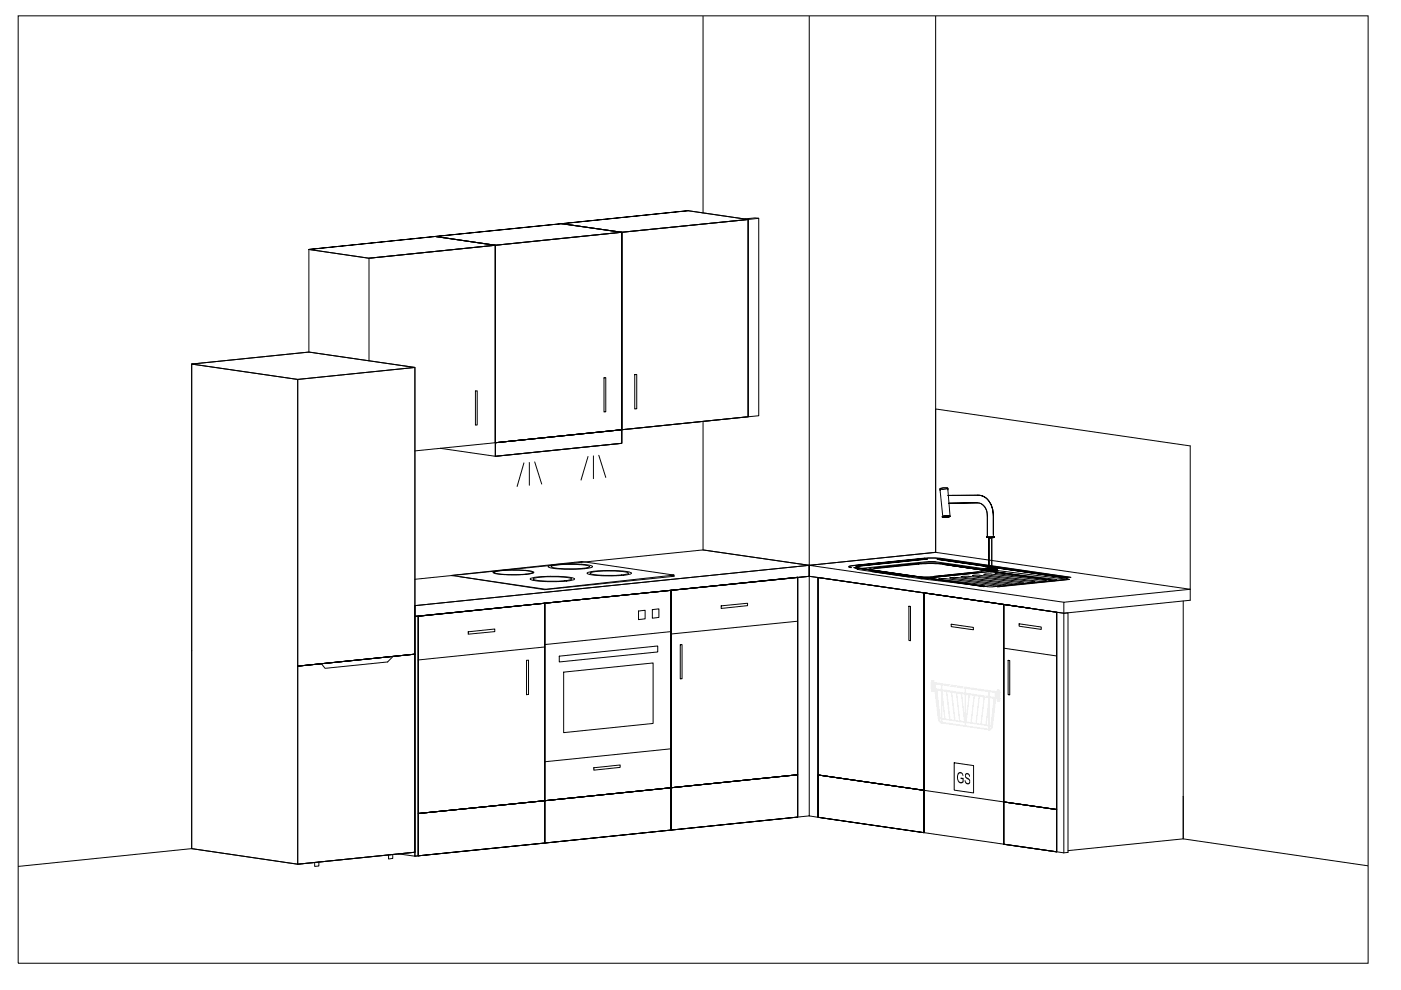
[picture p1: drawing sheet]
<svg xmlns="http://www.w3.org/2000/svg" width="297mm" height="210mm" viewBox="0 0 297 210" stroke-linecap="round" stroke-linejoin="round" font-family="sans-serif">
<defs><g id="words">
<text font-size="3.6" x="202.8" y="165.9" transform="rotate(8 202.8 165.9)">GS</text>
</g></defs>
<!-- layer: 0 -->
<g fill="none" stroke="#000" stroke-width=".21">
<path d="M3.9 3.4h286.2v200.8h-286.2zM149.1 3.4v41.7M171.6 3.4v118.8v-2.3l26.8-2.8M198.4 3.4v113.7M158.6 46.5l2.3-.2v41.9l-2.3 .2M160.9 46.3l-.8-.1-2.2 .2M149.1 89.3v27.3l22.5 3.3-83.6 8.5v2.3l83.6-8.5 54 7.8M198.4 117.1l-26.8 2.8 54 7.8M198.4 117.1v-30.4l53.9 7.8v30.4l-26.7 2.8v2.3M198.4 117.1l53.9 7.8v2.4l-26.7 2.7M199.3 103.9l.6 5.7M201 103.7l.4 5.7"/>
<path d="M88 122.8l61.1-6.2 22.5 3.3v2.3l-83.6 8.5M88 128.4l83.6-8.5v2.3l-83.6 8.5zM88 130.7h.7v50.8h-.7M88 130.7h.7v50.8h-.7zM88.7 130.7h-.7v50.8l-3.5-.5M97.5 121.8l-1.9 .2 19.9 3 2-.2M142.9 121.9v.3M223.7 123.1l-22.5-3.3 22.5 3.3M225.6 130l.8-.1v50.8l-.8 .1M40.6 179.9l-36.7 3.8M171.6 173v-50.8l1.8 .2v50.9l-1.8-.3-2.5 .2M173.4 164.3l22.5 3.3v8.9l-22.5-3.2z"/>
<path d="M195.9 176.5l29.7 4.3M212.8 179v-50.8l-16.9-2.5 29.7 4.3v50.8M250.9 177.9l39.1 5.7"/>
</g>
<!-- layer: BASE -->
<g fill="none" stroke="#000" stroke-width=".21">
<path d="M123.4 119.1l19.5 2.8-27.2 3-18.2-2.6M194.9 119.4h3.6l1.4 .1M194.9 119.4l-10 1.1-.8 .2 .3 .2 .5 .1M198.7 118.5l27.6 4-27.6-4M198.7 118.6l27.6 4-27.6-4M198.9 118.5l27.6 4.1M199 118.5l27.5 4M199.3 103.7l.6-.3h.9l.2 .5M199.3 103.6l.6-.2 1.1 .1-1 .3zM199.3 103.7v.3M199.8 109.6l.9-.2h.7l-.9 .3zM199.9 119.5l8.1 1.2a.4 .4 0 0 1 .6 .3l-.7 .2-10 1"/>
<path d="M199.9 109.5l-.1 .1 .4 .1 1-.1-.5 .1a.6 .6 0 0 1-.9-.2l.3-.1zM199.9 119.5l7.9 1.2-7.9-1.1M199.9 109.6l.5-.2h.9l-.6 .3zM200 109.7h.1M200.1 109.4h1.4l-.4 .2 .3-.2zM201.1 106.7l6.1-.1-6.1 .1M207.2 106.6a2.44 2.44 0 0 1 2.1 2.8v4.5M207.3 105a3.5 3.5 0 0 1 3.2 3.5l.1 .8a4.2 4.2 0 0 0-2.7-4.3zM207.3 105h-6.3M209.2 113.8l.7 .2 .9-.1-.9 .1zM209.2 113.8l.3 .2 1.3-.1-1.3 .1zM209.3 113.9l1.5-.1z"/>
<path d="M209.4 113.9l1.4-.1zM209.4 113.9l1.3-.1zM209.7 114l1.1-.2-1.1 .2h1zM209.7 113.9l1-.1zM210.3 114.3v6.2M210.6 113.3v-4v4.5M104.5 121.3a20.1 20.1 0 0 1 8.6 0l.1 .1a20.1 20.1 0 0 1-8.6 .1zM104.8 121.3a19.4 19.4 0 0 1 8.1 0v.1a19.4 19.4 0 0 1-8.1 0zM112.5 122.6a23.8 23.8 0 0 1 9.2 0l.1 .1a6.2 6.2 0 0 1-3.3 .6 21.3 21.3 0 0 1-6-.4l-.1-.1zM113 122.7a19.4 19.4 0 0 1 8.1 0l.1 .1a19.4 19.4 0 0 1-8.1 0zM115.5 127.9l26.8-2.7v41.8l-26.8 2.8zM116.3 120a23.8 23.8 0 0 1 9.2 0l.1 .1a6.2 6.2 0 0 1-3.3 .6 21.3 21.3 0 0 1-6-.4l-.1-.2z"/>
<path d="M116.9 120.1a19.4 19.4 0 0 1 8.1 0v.1a19.4 19.4 0 0 1-8.1 0zM118.6 139.1l20.8-2.1v1.2l-20.8 2.1zM124.6 121.4a23.8 23.8 0 0 1 9.2 0l.1 .1a6.2 6.2 0 0 1-3.3 .6 21.3 21.3 0 0 1-6-.4l-.1-.2zM125.1 121.5a19.4 19.4 0 0 1 8.1-.1v.2a19.4 19.4 0 0 1-8 0zM135.4 129.6l1.4-.2v1.8l-1.4 .2zM138.3 129.3l1.4-.2v1.8l-1.4 .2zM142.3 133.9l-26.8 2.8M142.9 122.2l-25.4 2.6M173.4 122.4l22.5 3.3v41.9l-22.5-3.3zM180.5 120.3l-.5-.2 .8-.2 15.2-1.6-15.2 1.6-.8 .3 .5 .2M181 120.3l27.8 4-27.7-3.9M181.4 120.1l15.2-1.6z"/>
<path d="M184.9 121.1l7.9 1.1v.2l-7.9-1.2zM184.9 121l8.8 1.3 4.2-.1M184.9 121l8 1.3zM185.3 120.5l9.5-1v.1v-.1l1.2-.1h2.2l9.7 1.4-8.2-1.2-1.9-.1-2.7 .1-9.8 1zM185.4 120.4l9.5-1zM192.7 128.5l.3 .1v7.3l-.3-.1zM196.1 122.6l-.9 .1 14.5 1.7 16-1.5M197.2 122.5l-1.1 .1M197.2 122.5l.5 .1h-1.6M197.9 122.2l9.5-.9zM198 122.3l9.4-1zM199 122.7h1.2l12.1 1.4-1.6 .1z"/>
<path d="M201.3 122.5l1.6-.1 11.8 1.5-1.3 .1zM203.8 122.3l1.5-.1 11.7 1.5-1.4 .1zM206.2 122l1.4-.1 11.9 1.5-1.5 .1zM208.6 121.8l1.4-.1 11.9 1.5h-1.6zM208.6 120.6l2.1 .1 .6-.1-2.1 .1-.6-.1 .7-.1 2 .1-2-.1-.7 .1a5.8 5.8 0 0 1 2.8 0 5.8 5.8 0 0 1-2.8 0zM208.6 120.6a5.8 5.8 0 0 0 2.8 0M208.6 120.6a5.8 5.8 0 0 1 2.8 0M208.6 120.6v.2M208.6 120.8l2-.1 .8 .1a5.8 5.8 0 0 1-2.8 0zM209.6 121.2l-12.4 1.3M209.7 120.7v-6.7v6.7M210.7 121.1l-1.1 .1"/>
<path d="M210.7 121.1l.9-.1-13.4-1.9h-1.3l-15.2 1.6 13.5 2 .9-.1M210.7 121.1l.6 .1-.8 .1-.9-.1M210.7 121.1l.9-.1 14.2 1.7M211.4 120.6v.2v-.2M224.1 122.9l-11.8-1.5-1.4 .2 11.8 1.4h1.2M226.7 122.8l-15.2 1.6 15.2-1.5M227 122.4l-27.5-4-3.5-.1 3.5 .2 27.5 3.9M119.5 142.5l19-1.9v12.8l-19 1.9zM142.3 158.8l-26.8 2.7M115.5 169.8l26.8-2.8v9l-26.8 2.7zM125.9 162.8l5.6-.6v.5l-5.6 .6z"/>
</g>
<!-- layer: TOP - 600_1 -->
<g fill="none" stroke="#000" stroke-width=".21">
<path d="M65.5 52.9l12.7 1.9v21.7M78.2 54.8l26.8-2.8v41.9M92.3 50.1l12.7 1.9v41.9l-17 1.7M92.3 50.1l-26.8 2.8 12.7 1.9 26.8-2.8-12.7-1.9-26.8 2.8v21.7M105 52l26.8-2.8v41.9l-26.8 2.8zM119.1 47.4l26.8-2.7 12.7 1.8-26.8 2.7-12.7-1.8 26.8-2.7 12.7 1.8v41.9l-26.8 2.7v-41.9zM119.1 47.4l12.7 1.8v41.9l-26.8 2.8v-41.9l-12.7-1.9M119.1 47.4l-26.8 2.7 12.7 1.9 26.8-2.8-12.7-1.8-26.8 2.7M131.8 49.2l26.8-2.7v41.9l-26.8 2.7zM40.6 77.2l24.9-2.6 22.5 3.3-24.9 2.5zM65.5 74.6l22.5 3.3v60.8M65.5 74.6l-24.9 2.6v60.8"/>
<path d="M105 93.9v2.8l-11.7-1.6M131.8 91.1l-26.8 2.8 26.8-2.8v2.9l-26.8 2.7v-2.8M131.8 91.1v2.9l-26.8 2.7M40.6 138v-60.8l22.5 3.2v60.8l24.9-2.5-24.9 2.5M40.6 138v41.9l22.5 3.3 24.9-2.5M40.6 138v41.9l22.5 3.3M88 138.7v-60.8l-24.9 2.5v60.8M88 138.7l-24.9 2.5 24.9-2.5v42M88 138.7v42l-24.9 2.5v-42M88.7 130.7l26.8-2.8-26.8 2.8v41.8l26.8-2.7v-41.9v41.9l-26.8 2.7zM115.5 127.9l26.8-2.7-26.8 2.7v41.9l26.8-2.8v-41.8v41.8l-26.8 2.8zM142.3 125.2l26.8-2.8-26.8 2.8v41.8l26.8-2.7v-41.9v41.9l-26.8 2.7z"/>
<path d="M173.4 122.4l22.5 3.3v41.9l-22.5-3.3zM195.9 125.7v41.9v-41.9l22.5 3.3zM212.8 128.2v41.8l11.2 1.6v-41.8M212.8 128.2l11.2 1.6v41.8l-11.2-1.6zM222.7 123l-22.5-3.3 22.5 3.3M250.9 127.4v50.5M63.1 141.2v42M88.7 172.5l26.8-2.7-26.8 2.7v9l26.8-2.8v-8.9v8.9l-26.8 2.8zM115.5 169.8l26.8-2.8-26.8 2.8v8.9l26.8-2.7v-9v9l-26.8 2.7zM142.3 167l26.8-2.7-26.8 2.7v9l26.8-2.8v-8.9v8.9l-26.8 2.8zM173.4 164.3l22.5 3.3-22.5-3.3v9l22.5 3.2v-8.9v8.9l-22.5-3.2zM195.9 167.6v8.9v-8.9l16.9 2.4"/>
<path d="M212.8 170v9l11.2 1.6v-9M212.8 170l11.2 1.6v9l-11.2-1.6zM212.8 170l11.2 1.6M250.9 168.9v9l-24.5 2.5M88 180.7l-24.9 2.5"/>
</g>
<!-- layer: BOTTOM - 600_2 -->
<path d="M88.7 130.7l26.8-2.8v41.9l-26.8 2.7zM99.3 134l5.6-.6v.5l-5.6 .6zM115.5 137.2l-26.8 2.7M142.3 125.2l26.8-2.8v41.9l-26.8 2.7zM144.2 136.7h.4v7.2h-.4zM152.9 128.5l5.6-.6v.5l-5.6 .6zM169.1 131.7l-26.8 2.7M111.6 140h.5v7.2l-.5 .1zM88.7 172.5l26.8-2.7v8.9l-26.8 2.8zM142.3 167l26.8-2.7v8.9l-26.8 2.8z" fill="none" stroke="#000" stroke-width=".21"/>
<!-- layer: 0 -->
<g fill="none" stroke="#f0f0f0" stroke-width=".21">
<path d="M197.4 144.7l.1 .2M197.4 144.7h.1M197.4 144.7v1.4l.1-.2M197.5 146h.1M197.5 144.7h.1M197.5 144.9h.1M197.5 146.1h.1M197.5 144.4h.1M197.5 144.5h.1M197.5 145.2h.1M197.5 145.1h.1M197.5 145.7h.1"/>
<path d="M197.5 146.4h.1M197.5 145.9h.1M197.5 145.3h.2M197.6 144.3l-.1 .1M197.6 145.3h.1M197.6 145.6h-.1M197.6 145.6h.1M197.6 146.5l.1 .1M197.6 146.5h.1M197.6 144.3h.1M197.6 146.6h.1M197.7 144.3h.1"/>
<path d="M197.7 145.5l-.1 .1M197.7 145.5h-.2l.1 1M197.7 146.6h.1M197.7 145.5v.1M197.7 144.3v1M197.7 145.5v1.1M197.7 145.6h.1M197.7 145.6h.2v.2M197.7 144.3h-.1l-.1 1M197.7 145.6v1M197.8 145.3h.1M197.8 144.3h.1"/>
<path d="M197.8 146.6h.1M197.8 145.6h.1M197.8 144.3l.1 .5M197.9 146h.1M197.9 144.8h.1M197.9 144.9h.1M197.9 146.2h.3l.7 6.1 .2 .6 .5 .4M197.9 145.2h.1M197.9 144.5h.1M197.9 145.1h.1M197.9 145.3h.1M197.9 146.5h.1"/>
<path d="M197.9 145.7v.1M197.9 145.8h.1M197.9 146.2h.1M197.9 146.4v.1M197.9 146.4h.1M197.9 146.5l-.1 .1M197.9 145.6v.1M197.9 146.1v.1M197.9 145.7h.1M197.9 145h.1v1l-.1-.1M197.9 144.8v.3M197.9 145.8v.2"/>
<path d="M197.9 145.1v.2h-.2M197.9 146v.4M197.9 145.3h-.1M197.9 146l.3 .1M197.9 144.8h.3M197.9 144.9l.3 .1M198 145h.1M198.2 146.1h.1M198.2 146.1l.1 .2M198.2 144.9v.1M198.2 144.8h.1M198.2 144.8l12.9 1.9"/>
<path d="M198.2 145h.1M198.2 144.8v.1M198.2 145v1.1M198.2 146h.1M198.2 146v.1M198.3 146h.1M198.3 145h.1M198.3 145l1.3 .2M198.3 146.3l.7 6 .2 .5 .4 .3M198.3 146.3h.3M198.3 145v1M198.3 146l1.3 .2"/>
<path d="M198.6 146.3l.7 6M198.6 146.3l1.1 .2M199 152.2l.3 .1M199.1 152.4l.5 .1M199.3 152.3h.1M199.3 152.3h.3M199.6 153.2v.1M199.6 152.3v.8M199.6 145.2h.1M199.6 145.2v1M199.6 146.4v5.9M199.6 153.1v.1"/>
<path d="M199.6 146.2h.1M199.6 153.3l5.1 .7M199.7 153.3h.1M199.7 153.1l4.9 .8 .1 .1M199.7 153.2v.1M199.7 153.2h.1M199.7 153.1h.1M199.7 152.3l.6 .1M199.7 152.5h.1M199.7 147.2h.1M199.7 146.8l.7 5.7M199.7 152.5l4.9 .7"/>
<path d="M199.7 152.5v.7M199.7 145.2v1M199.7 146.5v6M199.7 146.5l1 .1M199.7 146.2l4.9 .8M199.7 145.2l4.9 .7M199.7 147.2l.6 5.2M200.3 152.4v.1M200.4 152.5h.1M200.4 152.5l.9 .1M200.7 146.6h.1M200.7 146.6l.6 6"/>
<path d="M200.7 146.6l.7 6 1 .2M200.7 146.6l1 .2M201.3 152.6h.1M201.7 146.8h.1M201.7 146.8l.7 6M201.8 146.8l.7 6 1 .1M201.8 146.8l1 .1M202.4 152.8h.1M202.8 146.9v.1M202.8 146.9l.7 6M202.8 147l.7 5.9M202.8 147l1 .1"/>
<path d="M203.5 152.9h.1M203.5 152.9l1 .1M203.8 147.1h.1M203.8 147.1l.7 5.9M203.9 147.1l.7 5.9M203.9 147.1l.7 .1M204.5 153h.1M204.6 147.2v6.7M204.6 145.9v1.1M204.6 147h.1M204.6 147.2h.1M204.6 145.9h.1"/>
<path d="M204.7 154h.1M204.7 154l5 .7M204.7 153.9v.1M204.7 153.9h.1M204.7 153.2h.1M204.7 153.9l4.9 .7M204.7 153.2l4.9 .7M204.7 147.2v6.7M204.7 147.2l.8 .1M204.7 145.9v1.1M204.7 145.9l4.9 .8M204.9 153.1h.1"/>
<path d="M204.9 153.1l1 .1M205.5 147.3l-.8 5.7M205.5 147.3h.1M205.5 147.3l1 .2M205.5 147.3l-.6 5.8M205.9 153.3h.1M206.5 147.5l-.6 5.7M206.5 147.5h.1M206.6 147.5l1 .1M206.6 147.5l-.7 5.8M207 153.4h.1M207.6 147.6l-.7 5.8-1-.1"/>
<path d="M207.6 147.6h.1M207.6 147.6l1.1 .2M207.6 147.6l-.6 5.8M208 153.6h.1M208 153.6l1 .1M208.7 147.8l-.7 5.8-1-.2M208.7 147.8h.1M208.7 147.8l.9 .1M208.7 147.8l-.7 5.8M209 153.7h.1M209.1 153.7h.1M209.6 154.6l.1 .1"/>
<path d="M209.6 149.2l-.5 4.5 .5 .1M209.6 148.7l-.6 5M209.6 149.2h.1M209.6 146.7v1l-4.9-.7M209.6 153.8v.8M209.6 146.7h.1M209.6 147.9v5.9M209.6 147.9h.2M209.7 154.7h.1M209.7 147.7h.1M209.7 153.8l.4 .1M209.7 153.9l.6 .1"/>
<path d="M209.7 147.7l1.4 .2M209.7 153.9v.8M209.7 147.9v6M209.8 147.9l-.1 .4M209.8 147.9l1 .2M210.1 153.9h.1M210.1 153.9h.2M210.8 148.1l-.7 5.8M210.8 148.1h.1M210.8 148.1h.2M211 148.1l-.7 5.9-.3 .5-.3 .1M211 146.9l-1.3-.2v1"/>
<path d="M211 146.9h.1M211 146.9v1M211.1 147.9h.1M211.1 146.9h.1M211.1 148.1h.1M211.1 148.1h-.1M211.1 146.8h.1M211.1 146.7v.1M211.1 148.1l-.7 5.9-.3 .7h-.4M211.1 147.9l.1 .1M211.1 146.8v1.1M211.1 146.7h.4"/>
<path d="M211.1 146.8l.4 .1M211.1 147.9l.4 .1M211.1 148.1h.4M211.2 148l-.1 .1M211.2 148h.1M211.4 147.9h.1M211.5 146.7h.1M211.5 146.9h.1M211.5 146.4h.1M211.5 146.5h.1M211.5 147.1h.1M211.5 148h.1"/>
<path d="M211.5 148.1h.1M211.5 147.2h.1M211.5 147.7h.1M211.5 147.8h.1M211.5 148.4h.1M211.5 147l-.1-.1-.1 1 .2-.1M211.5 147.8v.6M211.5 147.8v-.3l.3 .1v1M211.5 148.4v.2M211.5 147.3h.1M211.5 147.6v.1M211.5 147.6h.1"/>
<path d="M211.5 148.5h.1M211.5 146.4v.9h.1M211.5 147.2v.1M211.5 146.3h.1M211.5 147.5h.1M211.5 148.6h.1M211.5 146.3v.1M211.6 147.5h.1M211.6 146.3h.1M211.6 147.3l.1 .1M211.6 148.6h.2M211.6 146.3v1"/>
<path d="M211.6 147.5v1.1M211.7 146.3h.1M211.7 146.3v1.1M211.7 147.4h.1M211.7 148.6h.1M211.7 147.6h.1M211.7 146.3l.1 .1M211.7 147.6v1M211.8 146.4v.1M211.8 147.3h.1M211.8 146.4h.1M211.8 147.6h.1"/>
<path d="M211.8 147.6v.1M211.8 148.6h.1M211.8 147.3l-.1 .1M211.8 146.8h.1M211.8 147h.1M211.8 147.2h.1M211.8 146.5h.1M211.8 146.5v.8M211.8 148.2h.1M211.8 148h.1M211.8 147.7h.1M211.8 148.5h.1"/>
<path d="M211.8 148.4v.1M211.8 148.4h.1M211.8 147.8h.1M211.8 147l.1-.2v1.4l-.1-.2M211.8 147.2l-.1 .2M211.8 148.1h.1"/>
</g>
<!-- layer: DISHWASHER -->
<path d="M218.4 129l-22.5-3.3v50.8M202.3 161.7l4.1 .6v5.8l-4.1-.6z" fill="none" stroke="#000" stroke-width=".21"/>
<!-- layer: TOP 3 -->
<path d="M78.2 54.8l26.8-2.8v41.9M131.8 49.2l26.8-2.7v41.9l-26.8 2.7z" fill="none" stroke="#000" stroke-width=".21"/>
<!-- layer: BOTTOM - 600_1 -->
<path d="M134.6 79.4h.4v7.3h-.4zM100.8 82.9h.4v7.2h-.4zM128.1 80.1h.3v7.2h-.3z" fill="none" stroke="#000" stroke-width=".21"/>
<!-- layer: ASPIRATOR -->
<path d="M105 52l26.8-2.8v41.9l-26.8 2.8zM105 93.9l26.8-2.8v2.9l-26.8 2.7zM111.1 98.1l-1.5 5M112.2 98.1v4.8M113.4 97.9l1.5 4.7M124.7 96.8l-1.5 5M125.8 96.7v4.8M127 96.5l1.4 4.7M123.4 119.4v-.3l-25.9 2.7" fill="none" stroke="#000" stroke-width=".21"/>
<!-- layer: REFRIGERATOR -->
<path d="M83.4 139.2l-1.2 1.1M88 138.7l-24.9 2.5M82.2 140.3l-13.3 1.4-.7-1M67.6 182.8v.8l-.9 .1v-.8M83.3 181.2v.8l-.9 .1v-.9" fill="none" stroke="#000" stroke-width=".21"/>
<!-- layer: BOTTOM - 300 -->
<path d="M201.7 132.3l4.7 .7v.5l-4.7-.6zM212.8 128.2l11.2 1.6v50.8M212.8 128.2v41.8l11.2 1.6v-41.8M212.8 137.4l11.2 1.7M212.8 128.2v50.8M216.1 132.3l4.7 .6v.5l-4.7-.6zM213.7 140l.4 .1v7.2h-.4zM212.8 170l11.2 1.6v9l-11.2-1.6z" fill="none" stroke="#000" stroke-width=".21"/>
<use href="#words"/>
</svg>
